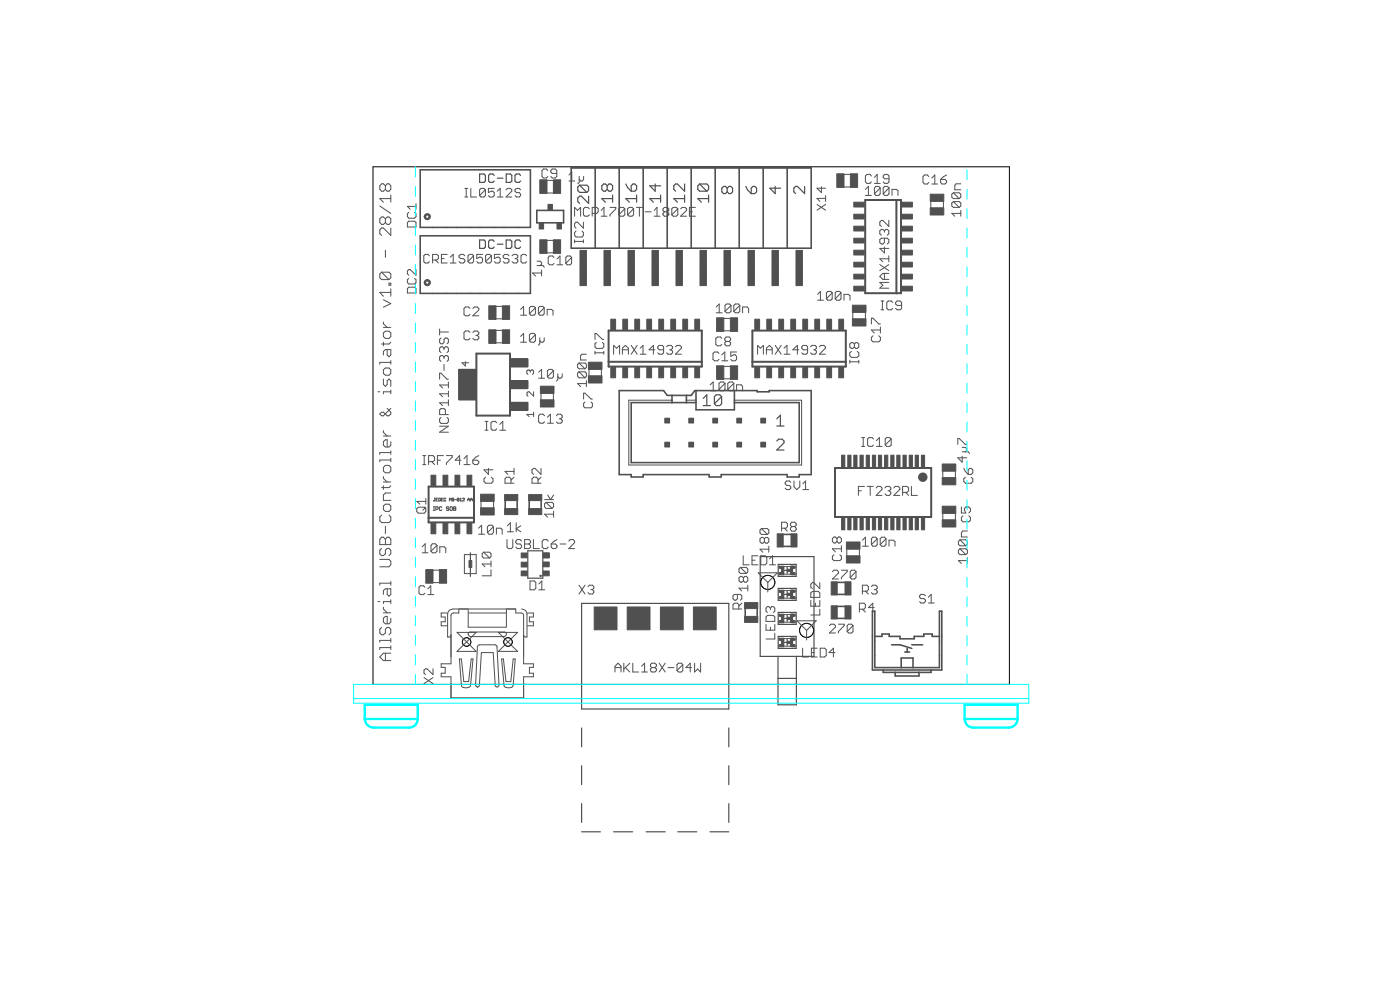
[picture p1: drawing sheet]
<svg xmlns="http://www.w3.org/2000/svg" width="148mm" height="105mm" viewBox="0 0 148 105" stroke-linecap="round" stroke-linejoin="round" font-family="sans-serif">
<g fill="none" stroke="#505050" stroke-width=".11">
<path d="M40.8 19.7v.3M40.8 19.7l-.2-.2h-.2l-.2 .2v.3l.2 .2h.2l.2-.2M40.8 19.7l.2-.2h.2l.2 .2v.3l-.2 .2h-.2l-.2-.2M49.2 19.9h.3M49.3 19.9v.9M49.8 19.9v.9h.6M52.3 19.9h-.6v.5l.3-.2h.2l.1 .2v.3l-.1 .1h-.4l-.1-.1M57.8 19.1h.8M58 18.1l-.2-.2h-.3l-.1 .2v.6l.1 .1h.3l.2-.1M58.9 18.4h-.5l-.1-.2v-.1l.1-.2h.4l.1 .2v.6l-.1 .1h-.4l-.1-.1M60.2 18.5l.3-.3v1M60.2 19.2h.6"/>
<path d="M61.3 18.7v.6l-.1 .2M61.8 18.7v.3l-.2 .2h-.1l-.2-.2M86.9 19.8v.6l-.4-.5h.9M89.3 18.5h.7M89.3 19.8h.7M92.2 18.6l-.1-.1h-.3l-.2 .1v.6l.2 .2h.3l.1-.2M92.5 18.8l.3-.3v.9M92.5 19.4h.7M93.2 19.9v.6l-.2 .2h-.3l-.2-.2M93.2 19.9l-.2-.2h-.3l-.2 .2v.6M93.2 19.9l-.7 .6M94.1 18.9h-.5l-.1-.1v-.2l.1-.1h.3l.2 .1v.6l-.2 .2h-.3l-.1-.2"/>
<path d="M94.1 19.9v.6l-.2 .2h-.3l-.1-.2M94.1 19.9l-.2-.2h-.3l-.1 .2v.6M94.1 19.9l-.6 .6M98.3 18.7l-.2-.2h-.3l-.1 .2v.6l.1 .2h.3l.2-.2M98.6 19.5h.6M98.6 18.8l.3-.3v1M99.5 19h.5l.2 .2v.1l-.2 .2h-.3l-.2-.2zM100.2 18.5l-.7 .5M101.7 19.5h-.5l-.2 .1v.5h.7M40.2 21.8l1.2 .8M40.4 28.8l-.2 .2v.4l.2 .2h.8M40.4 28.8h.8l.2 .2v.4l-.2 .2"/>
<path d="M40.4 28.8l.8 .8M40.6 35.2l.2-.1h.4l.2 .1v.4l-.2 .2h-.4l-.2-.2zM40.6 39.1l.2-.2h.4l.2 .2v.4l-.2 .2h-.4l-.2-.2zM40.6 34.1v.2l.4 .3M40.6 36.2v.4M40.6 34.6h.8M40.6 31.7l.8 .4-.8 .4M40.8 23.2v.4M40.8 26.5v.7M40.8 23.2l-.2-.2h-.2l-.2 .2v.4l.2 .1h.2l.2-.1M40.8 23.2l.2-.2h.2l.2 .2v.4l-.2 .1h-.2l-.2-.1M41 37v.6l.2 .2 .2-.2v-.6h-.6l-.2 .2v.4"/>
<path d="M41.2 30h.2v.2h-.2zM41.4 24.1v.8l-.8-.8h-.2l-.2 .2v.4l.2 .2M41.4 38.4h-1.2v.1M41.4 20.6v.8M41.4 30.6v.7M41.4 38.2v.3M41.4 36.2l-.2 .2h-.8M41.4 30.9h-1.2l.4 .4M41.4 21h-1.2l.4 .4M43.1 23.6l.2-.2h.6l.1 .2v.4h-.9zM43.1 30.5l.2-.1h.6l.1 .1v.5h-.9zM43.3 22.5l-.2 .1v.3l.2 .2h.6l.1-.2v-.3l-.1-.1"/>
<path d="M43.3 29.5l-.2 .1v.3l.2 .2h.6l.1-.2v-.3l-.1-.1M44 21.5v.6M44 28.5v.6l-.6-.6h-.1l-.2 .2v.3l.2 .1M44 21.8h-.9l.3 .3M45.4 27.1l-.1-.2h-.3l-.1 .2v.6l.1 .1h.3l.1-.1M45.8 27.5h.4l.2-.1v-.3l-.2-.2h-.4v.9M46.1 27.5l.3 .3M46.5 34.8v.7M46.5 35.1h1M46.7 35.8l-.2 .1v.3l.2 .2h.1l.2-.2v-.3l.1-.1h.2l.2 .1v.3l-.2 .2M46.7 27.4h.3M47 37.8l-.2-.2h-.1l-.2 .2v.3l.2 .1"/>
<path d="M47 36.9l-.2-.2h-.1l-.2 .2v.3l.2 .1M47 36.9l.1-.2h.2l.2 .2v.3l-.2 .1M47 37.8l.1-.2h.2l.2 .2v.3l-.2 .1M47 36.9v.1M47 37.8v.2M47 38.6v.6M47.3 26.9h-.6v.9h.6M47.6 27.8h.7M47.6 27.2l.4-.3v.9M49.2 27.1l-.2-.2h-.3l-.1 .2v.1l.1 .2h.3l.2 .1v.2l-.2 .1h-.3l-.1-.1M49.2 20.8h.3M49.3 38.3v.4l-.4-.3h.7"/>
<path d="M49.7 35.2l-.1-.2h-.3l-.2 .2v.6l.2 .2h.3l.1-.2M49.7 32.6l-.1-.1h-.3l-.2 .1v.7l.2 .1h.3l.1-.1M50 35.2l.2-.2h.3l.2 .2v.1l-.2 .2M50 32.6l.2-.1h.3l.2 .1v.2l-.7 .6h.7M50.1 27.1l-.1-.2h-.3l-.2 .2v.6M50.1 27.1v.6l-.1 .1h-.3l-.2-.1M50.1 27.1l-.6 .6M50.4 35.5h.1M50.5 35.5l.2 .1v.2l-.2 .2h-.3l-.2-.2M51.1 26.9h-.6v.5l.3-.2h.1l.2 .2v.3l-.2 .1h-.3l-.1-.1M51.4 20.1v.6l-.2 .1h-.3l-.1-.1M51.4 20.1l-.2-.2h-.3l-.1 .2v.6"/>
<path d="M51.4 20.1l-.6 .6M52 27.1l-.2-.2h-.3l-.1 .2v.6M52 27.1v.6l-.2 .1h-.3l-.1-.1M52 27.1l-.6 .6M52.5 33.7h.7M52.5 32.4h.7M52.5 36.3h.7M52.5 35h.7M52.6 20.8h.6M52.6 20.2l.3-.3v.9M52.9 26.9h-.6v.5l.3-.2h.2l.1 .2v.3l-.1 .1h-.3l-.2-.1M53.6 20.1l.1-.2h.3l.2 .2v.1l-.6 .6h.6"/>
<path d="M53.9 27.1l-.2-.2h-.3l-.1 .2v.1l.1 .2h.3l.2 .1v.2l-.2 .1h-.3l-.1-.1M54.2 27.1l.2-.2h.3l.1 .2v.1l-.1 .2M54.5 27.4h.2M54.7 27.4l.1 .1v.2l-.1 .1h-.3l-.2-.1M55.1 32.7l.3-.3v1M55.1 35.6l.3-.3v.9M55.1 33.4h.6M55.1 36.2h.6M55.1 20.1l-.2-.2h-.2l-.2 .2v.1l.2 .2h.2l.2 .2v.1l-.2 .1h-.2l-.2-.1M55.7 27.1l-.1-.2h-.3l-.2 .2v.6l.2 .1h.3l.1-.1M56.1 39.3l-.1-.1-.2 .1v.2l.1 .1M56.1 39.3l.1-.1 .3 .1v.2l-.2 .1"/>
<path d="M56.1 39.3v.1M56.7 32.6l-.2-.2h-.3l-.2 .2v.6M56.7 35.4l-.2-.1h-.3l-.2 .1v.7M56.7 32.6v.6l-.2 .2h-.3l-.2-.2M56.7 35.4v.7l-.2 .1h-.3l-.2-.1M56.7 32.6l-.7 .6M56.7 35.4l-.7 .7M56.8 27.6h.3l.2 .2v.2l-.2 .1M56.8 28.1h.7l.1 .2M57 39.4l.3-.3v.9M57.1 35.8v.6l-.1 .1M57.3 28.9h-.9l.3 .3"/>
<path d="M57.3 28.6v.6M57.6 32.6l-.2-.2h-.3l-.1 .2v.6M57.6 32.6v.6l-.2 .2h-.3l-.1-.2M57.6 35.8v.3l-.2 .1h-.1l-.2-.1M57.6 32.6l-.6 .6M57.8 20.4h.8M57.8 26.8h.8M57.8 25.4h.8M57.9 33.4v-.7h.5l.1 .2v.5M58.6 39.2v.7l-.2 .1h-.3l-.2-.1M58.6 39.2l-.2-.1h-.3l-.2 .1v.7M58.6 39.2l-.7 .7"/>
<path d="M58.6 27.2l-.1-.1h-.3l-.2 .1v.7l.2 .1h.3l.1-.1M58.9 28h.7M58.9 27.4l.4-.3v.9M59 39.6v.6l-.1 .1M59.5 39.6v.3l-.1 .1h-.2l-.2-.1M60.5 27.2v.7l-.2 .1h-.3l-.1-.1M60.5 27.2l-.2-.1h-.3l-.1 .1v.7M60.5 27.2l-.6 .7M60.8 25.5h.9M60.8 22.9v-1l.3 .4 .3-.4v1M60.8 25.4v.3M61 24.4l-.2 .2v.3l.2 .2h.6l.1-.2v-.3l-.1-.2"/>
<path d="M61.3 38.4h.6l.2 .2v.3l-.2 .1M61.3 39.3h.6l.2 .2v.3l-.2 .2M61.3 39.3l-.2 .2v.3l.2 .2h.6M61.3 38.4l-.2 .2v.3l.2 .1h.6M61.3 39.3l.6 .7M61.3 38.4l.6 .6M61.7 23.5v.7l-.6-.7h-.1l-.2 .2v.3l.2 .2M61.7 25.4v.3M62.1 37.5h-.5l-.2 .1v.5h.7M62.3 39.1v.7M62.4 22.1l-.2-.2h-.3l-.2 .2v.6l.2 .2h.3l.2-.2M62.7 22.6h.5l.1-.2v-.3l-.1-.2h-.5v1"/>
<path d="M63 37.3h.9M63 35.9v-.6h.1l.7 .6h.1M63 37.2v.3M63.1 36.2l-.1 .2v.3l.1 .2h.7l.1-.2v-.3l-.1-.2M63.6 22.9h.6M63.6 22.3l.3-.4v1M63.6 39.1v.7M63.9 37.2v.3M64.6 21.9h.6v.2l-.6 .6v.2M64.9 37.5v-.9l.4 .3 .3-.3v.9M65.9 37.5v-.6l.3-.3 .3 .3v.6M65.9 37h.6"/>
<path d="M66.1 22.1l-.1-.2h-.4l-.1 .2v.6M66.1 22.1v.6l-.1 .2h-.4l-.1-.2M66.1 22.1l-.6 .6M66.8 36.6l.6 .9M67.1 22.1v.6l-.2 .2h-.3l-.2-.2M67.1 22.1l-.2-.2h-.3l-.2 .2v.6M67.1 22.1l-.7 .6M67.4 21.9h.6M67.4 36.6l-.6 .9M67.7 21.9v1M67.8 37.5h.6M67.8 36.9l.3-.3v.9"/>
<path d="M68.3 22.4h.6M69.2 22.9h.6M69.2 22.3l.3-.4v1M69.3 37h-.6l.5-.4v.9M70.2 37h-.4l-.2-.1v-.2l.2-.1h.3l.1 .1v.6l-.1 .2h-.3l-.2-.2M70.3 22.4l-.1 .2v.1l.1 .2h.3l.2-.2v-.1l-.2-.2M70.3 22.4l-.1-.1v-.2l.1-.2h.3l.2 .2v.2l-.2 .1M70.3 22.4h.3M70.5 36.7l.2-.1h.3l.2 .1v.2l-.2 .1M70.9 37h.1M71 37l.2 .2v.1l-.2 .2h-.3l-.2-.2M71.5 36.7l.1-.1h.3l.2 .1v.2l-.6 .6h.6"/>
<path d="M71.7 22.1l-.1-.2h-.4l-.1 .2v.6M71.7 22.1v.6l-.1 .2h-.4l-.1-.2M71.7 22.1l-.6 .6M72 22.1l.2-.2h.3l.2 .2v.2l-.7 .6h.7M73 22.4h.3M73.6 21.9h-.6v1h.6M75.8 32.5l.3-.3v.9M75.8 33.1h.6M76.1 37.4l-.2-.1h-.3l-.1 .1v.6l.1 .2h.3l.2-.2M76.4 35.8l-.2-.1h-.3l-.1 .1v.6l.1 .2h.3l.2-.2M76.4 37.5l.3-.2v.9M76.4 38.2h.6"/>
<path d="M76.6 35h.7M76.6 33.7h.7M76.6 38.8h.7M76.9 36.1l-.2-.1v-.2l.2-.1h.3l.1 .1v.2l-.1 .1M76.9 36.1l-.2 .2v.1l.2 .2h.3l.1-.2v-.1l-.1-.2M76.9 36.1h.3M77.4 32.3v.7l-.2 .1h-.3l-.2-.1M77.4 32.3l-.2-.1h-.3l-.2 .1v.7M77.4 32.3l-.7 .7M78 37.3h-.7v.4l.5-.2 .2 .2v.3l-.2 .2h-.3l-.2-.2M78.3 32.3v.7l-.2 .1h-.3l-.1-.1M78.3 32.3l-.2-.1h-.3l-.1 .1v.7"/>
<path d="M78.3 32.3l-.6 .7M78.6 33.1v-.6h.5l.1 .1v.5M80.2 37.5v-.9l.3 .3 .3-.3v.9M81.1 37h.6M81.1 37.5v-.6l.3-.3 .3 .3v.6M82 36.6l.7 .9M82.7 36.6l-.7 .9M83 37.5h.6M83 36.9l.3-.3v.9M84.5 37h-.6l.5-.4v.9M85.5 37h-.5l-.1-.1v-.2l.1-.1h.3l.2 .1v.6l-.2 .2h-.3l-.1-.2M85.8 36.7l.1-.1h.4l.1 .1v.2l-.1 .1"/>
<path d="M86.1 37h.2M86.3 37l.1 .2v.1l-.1 .2h-.4l-.1-.2M86.5 21.6l.9 .6M86.5 31.2l.3-.4v1M86.5 31.8h.6M86.7 36.7l.2-.1h.3l.2 .1v.2l-.7 .6h.7M87.4 21.6l-.9 .6M87.4 21h-.9l.3 .3M87.4 20.7v.6M88.1 31l-.2-.2h-.3l-.1 .2v.6M88.1 31v.6l-.2 .2h-.3l-.1-.2M88.1 31l-.6 .6"/>
<path d="M89 31v.6l-.1 .2h-.4l-.1-.2M89 31l-.1-.2h-.4l-.1 .2v.6M89 31l-.6 .6M89.3 31.8v-.6h.5l.2 .1v.5M89.9 38.3h1M89.9 38.1v.3M90.1 37.2l-.2 .1v.4l.2 .1h.6l.2-.1v-.4l-.2-.1M90.3 33v.8M90.4 36.4l-.1-.1h-.2l-.2 .1v.3l.2 .2h.2l.1-.2M90.4 36.4l.2-.1h.1l.2 .1v.3l-.2 .2h-.1l-.2-.2M90.4 36.4v.3M90.9 38.1v.3"/>
<path d="M91.6 33v.8M91.6 20l.3-.3v1M91.6 20.7h.6M92.2 34.3v-.6h.2l.6 .6h.2M92.4 35.5l-.2 .2v.3l.2 .2h.6l.2-.2v-.3l-.2-.2M93.1 28l1 .6M93.2 34.6v.6M93.2 34.9h-1l.3 .3M93.2 32.8h.3M93.2 31.9h.3M93.4 31.9v.9M93.6 24.4v.2"/>
<path d="M93.6 25.2v.5l-.2 .1h-.1l-.2-.1v-.3l.2-.2h.6l.2 .2v.3l-.2 .1M93.6 26.1v.7l-.5-.5h1M93.6 28.9v.7M93.6 24.4l.1-.1h.2l.2 .1v.3l-.2 .2M93.6 24.4l-.2-.1h-.1l-.2 .1v.3l.2 .2M94.1 28.9h-.7l-.3 .4 .3 .3h.7M94.1 29.9h-1l.3 .3-.3 .3h1M94.1 28l-1 .6M94.1 27.4h-1l.3 .3M94.1 23.3v.7l-.7-.7h-.1l-.2 .2v.3l.2 .2M94.1 27.1v.6M94.4 20.7v-.7h.5l.1 .2v.5"/>
<path d="M94.5 32l-.2-.1h-.3l-.1 .1v.6l.1 .2h.3l.2-.2M95.4 32.3h-.4l-.2-.1v-.2l.2-.1h.2l.2 .1v.6l-.2 .2h-.2l-.2-.2M98.5 21.3v.7M99.8 21.3v.7M100.9 20.4l-.2 .2v.3l.2 .1h.6M100.9 20.4h.6l.2 .2v.3l-.2 .1M100.9 21.3h.6l.2 .2v.3l-.2 .1M100.9 21.3l-.2 .2v.3l.2 .1h.6M100.9 21.3l.6 .6M100.9 20.4l.6 .6M101.7 22.6h-1l.3 .3M101.7 22.3v.6"/>
<path d="M40 41.5h.2M40.2 59.2h1l.2 .2v.4l-.2 .2h-1M40.4 58l-.2 .2v.4l.2 .2h.2l.2-.2v-.4l.2-.2h.2l.2 .2v.4l-.2 .2M40.4 54.5l-.2 .2v.4l.2 .2h.8l.2-.2v-.4l-.2-.2M40.4 56.9h.2l.2 .2 .2-.2h.2l.2 .2v.5h-1.2v-.5zM40.6 40.1v.6l.2 .2 .2-.2v-.4l.2-.2 .2 .2v.6M40.6 49.5l.2-.2h.4l.2 .2v.3l-.2 .2h-.4l-.2-.2zM40.6 53.6l.2-.2h.4l.2 .2v.3l-.2 .2h-.4l-.2-.2zM40.6 45.6v.2l.4 .3M40.6 50.4v.2l.4 .4M40.6 51.4v.4M40.6 51h.8"/>
<path d="M40.6 46.1h.8M40.8 55.7v.8M40.8 57.1v.5M41 43.2l.4 .4v.2l-.2 .2h-.2l-.4-.4h-.2l-.2 .2 .2 .2h.2l.8-.8M41.4 47.9h-1.2v.2M41.4 48.7h-1.2v.2M41.4 41.3v.4M41.4 46.7v.4l-.2 .2h-.4l-.2-.2v-.4l.2-.2h.2v.8M41.4 47.7v.4M41.4 48.5v.4M41.4 41.5h-.8v.2M41.4 52.2h-.6l-.2 .2v.6h.8"/>
<path d="M41.4 51.4l-.2 .2h-.8M44.1 53.8l.2-.1h.6l.2 .1v.3l-.2 .2h-.6l-.2-.2zM44.7 57.9l.3-.3v.9M44.7 58.5h.6M44.7 49.2h.4M44.7 48.2h.4M44.9 48.2v1M45.1 52.7v.7M45.1 53.7l-.4 .3M45.1 53.1h-1l.3 .3M45.4 48.9h.4l.2-.2v-.3l-.2-.2h-.4v1M45.7 48.9l.3 .3"/>
<path d="M46.2 57.7l-.1-.1h-.3l-.2 .1v.6M46.2 57.7v.6l-.1 .2h-.3l-.2-.2M46.2 57.7l-.6 .6M46.3 48.7h.3M46.5 45.1h1l-1 .6h1M46.5 40.1v-.6h.2l.6 .6h.2M46.5 58.5v-.6h.5l.2 .1v.5M46.7 44.2l-.2 .1v.3l.2 .2h.6l.2-.2v-.3l-.2-.1M46.9 48.2h-.6v1M47.1 43.9v-.5l-.1-.2h-.3l-.2 .2v.5h1M47.2 48.2h.7v.2l-.7 .6v.2M47.5 40.4v.7"/>
<path d="M47.5 41.4v.6M47.5 42.3v.6M47.5 42.6h-1l.3 .3M47.5 41.7h-1l.3 .3M47.5 40.7h-1l.3 .4M48.8 48.7h-.6l.4-.5v1M49.1 49.2h.6M49.1 48.5l.3-.3v1M49.1 58.7h1.3v2h-1.3zM50 48.7h.5l.2 .2v.1l-.2 .2h-.3l-.2-.2zM50.7 56.5h.6M50.7 55.9l.3-.3v.9"/>
<path d="M50.7 48.2l-.7 .5M50.9 53v.8M51.2 58.4h.6l.2 .2v.3l-.2 .2M51.2 58.4l-.2 .2v.3l.2 .2h.6M51.2 58.4l.6 .7M51.3 45.5h.3M51.3 44.6h.3M51.4 50.5l-.2 .2v.3l.2 .1h.6l.2-.1v-.3l-.2-.2M51.5 44.6v.9M51.7 49.6v.6l-.5-.5h1M52 59.4v.6M52 59.7h-1l.3 .3"/>
<path d="M52.2 55.8v.6l-.1 .1h-.3l-.2-.1M52.2 55.8l-.1-.2h-.3l-.2 .2v.6M52.2 55.8l-.6 .6M52.2 53v.8M52.5 56.5v-.6h.5l.1 .1v.5M52.6 44.7l-.2-.1h-.3l-.1 .1v.7l.1 .1h.3l.2-.1M52.9 45.5h.6M52.9 44.9l.3-.3v.9M53.7 57.1v.8l.1 .2h.3l.2-.2v-.8M53.7 55.6l.3-.3v1M53.7 56.3h.6M54.1 51.1v-.4l-.2-.2h-.3l-.2 .2v.4h1"/>
<path d="M54.4 50.5l-.3 .3M54.4 49.9h-1l.4 .3M54.4 49.6v.6M54.6 55.3v1M55.1 55.6l-.5 .4 .5 .3M55.2 57.3l-.1-.2h-.4l-.1 .2v.1l.1 .2h.4l.1 .1v.2l-.1 .2h-.4l-.1-.2M55.5 57.1h.5l.2 .2v.1l-.2 .2 .2 .1v.2l-.2 .2h-.5zM55.5 57.6h.5M56.5 57.1v1h.6M56.5 41.5v.4l-.5-.4h-.1l-.1 .1v.2l.1 .1M56.5 43.6v.5M56.5 43.9h-.7l.2 .2"/>
<path d="M56.9 51.1v-.4l-.1-.2h-.3l-.2 .2v.4h1M57 40h.6M57.3 41.6v.8M57.3 49.6v.6l-.7-.6h-.1l-.2 .1v.3l.2 .2M57.3 50.5l-.4 .3M57.6 44l-.1-.2h-.3l-.2 .2v.6l.2 .2h.3l.1-.2M57.6 52.9h1M57.8 53.2h.6l.2 .1v.3l-.2 .2M57.8 53.2l-.2 .1v.3l.2 .2h.6M57.8 53.2l.6 .6M57.9 44.8h.7M57.9 44.2l.4-.4v1"/>
<path d="M58 52.4l.3 .5 .3-.5M58 57.3l-.1-.2h-.3l-.2 .2v.6l.2 .2h.3l.1-.2M58.3 57.6h.5l.1 .1v.2l-.1 .2h-.3l-.2-.2zM58.6 41.6v.8M58.6 54.4h-1l.4 .3M58.6 54.1v.6M58.9 44l.1-.2h.4l.1 .2v.2l-.1 .1M58.9 57.1l-.6 .5M59.2 44.3h.2M59.3 57.6h.6M59.4 44.3l.1 .2v.1l-.1 .2h-.4l-.1-.2M60.2 57.3l.1-.2h.4l.1 .2v.1l-.6 .7h.6"/>
<path d="M61.8 42.2v-.6h.1l.6 .6h.2M61.9 42.5l-.1 .2v.3l.1 .2h.6l.2-.2v-.3l-.2-.2M62.1 40.6h-1l.3 .3M62.1 40.3v.6M71.1 42.4h-4.6v6.8h18.3v-6.8h-7.1M72.6 42.4h1.1M75.2 40.7l.3-.3v1M75.2 41.4h.6M76.6 40.1h.7M76.7 40.6v.6l-.1 .2h-.3l-.2-.2M76.7 40.6l-.1-.2h-.3l-.2 .2v.6M76.7 40.6l-.6 .6"/>
<path d="M77.7 40.6v.6l-.2 .2h-.3l-.2-.2M77.7 40.6l-.2-.2h-.3l-.2 .2v.6M77.7 40.6l-.7 .6M78 41.4v-.7h.4l.2 .2v.5M78.7 58.8v1h.6M79.6 59.3h.3M80.2 58.8h-.6v1h.6M80.5 58.8h.5l.2 .2v.6l-.2 .2h-.5zM80.6 55.9l-.2 .2v.3l.2 .2h.6M80.6 55.9h.6l.2 .2v.3l-.2 .2M80.6 55.9l.6 .7M80.9 57l-.2-.1h-.1l-.2 .1v.3l.2 .2h.1l.2-.2"/>
<path d="M80.9 57l.1-.1h.2l.2 .1v.3l-.2 .2h-.2l-.1-.2M80.9 57v.3M81.4 58.1h-1l.3 .3M81.4 57.8v.6M81.4 59.8h.7M81.4 59.1l.4-.3v1M82.7 55.9h.5l.1-.2v-.3l-.1-.1h-.5v.9M83 60h.7M83 55.9l.3 .3M83.7 51.1l-.2-.2h-.3l-.1 .2v.1l.1 .2h.3l.2 .1v.2l-.2 .1h-.3l-.1-.1M83.8 55.7l-.1-.1v-.2l.1-.1h.3l.2 .1v.2l-.2 .1M83.8 55.7l-.1 .2v.1l.1 .2h.3l.2-.2v-.1l-.2-.2"/>
<path d="M83.8 55.7h.3M84 50.9v.6l.3 .3 .3-.3v-.6M85 51.8h.6M85 51.2l.3-.3v.9M88.3 58.7l-.2 .2v.3l.2 .1h.6l.1-.1v-.3l-.1-.2M88.6 57l-.2-.2h-.1l-.2 .2v.3l.2 .2h.1l.2-.2M88.6 57l.1-.2h.2l.1 .2v.3l-.1 .2h-.2l-.1-.2M88.6 57v.3M89 57.8v.6M89 58.1h-.9l.3 .3M89.6 58.1v.7M90.8 51.9h.4"/>
<path d="M91 58.1v.7M91.2 47.2h.3M91.2 46.3h.3M91.3 57.2l.3-.3v.9M91.3 57.8h.6M91.4 46.3v.9M91.5 51.5h-.7v.9M91.8 51.5h.6M92.1 51.5v.9M92.4 46.5l-.1-.2h-.3l-.2 .2v.6l.2 .1h.3l.1-.1M92.7 51.6l.2-.1h.3l.1 .1v.2l-.6 .6h.6M92.8 47.2h.6"/>
<path d="M92.8 46.6l.3-.3v.9M92.8 57l-.1-.1h-.3l-.2 .1v.6M92.8 57v.6l-.1 .2h-.3l-.2-.2M92.8 57l-.6 .6M93.7 51.6l.1-.1h.3l.2 .1v.2l-.2 .1M93.8 57l-.2-.1h-.3l-.1 .1v.6M93.8 57v.6l-.2 .2h-.3l-.1-.2M93.8 57l-.6 .6M94 51.9h.1M94.1 57.8v-.6h.5l.1 .1v.5M94.1 51.9l.2 .2v.2l-.2 .1h-.3l-.1-.1M94.3 46.5l-.6 .6"/>
<path d="M94.3 46.5v.6l-.2 .1h-.3l-.1-.1M94.3 46.5l-.2-.2h-.3l-.1 .2v.6M94.6 51.6l.1-.1h.4l.1 .1v.2l-.6 .6h.6M95.5 52.1h.5l.2-.2v-.3l-.2-.1h-.5v.9M95.8 52.1l.4 .3M96.5 51.5v.9h.6M99.8 49.8v.8M99.8 54.3v.7M101.1 49.8v.8M101.1 54.3v.7M101.4 47v-.6h.1l.7 .6h.1M101.6 58.1l-.2 .1v.3l.2 .2h.6"/>
<path d="M101.6 58.1h.6l.2 .1v.3l-.2 .2M101.6 57.1h.6l.2 .2v.3l-.2 .2M101.6 57.1l-.2 .2v.3l.2 .2h.6M101.6 58.1l.6 .6M101.6 57.1l.6 .7M101.7 53.7v.6h.5l-.1-.3v-.2l.1-.1h.3l.2 .1v.3l-.2 .2M101.8 48.3v.6l-.4-.4h.9M101.8 47.8h.7l.1 .2M101.8 47.3h.4l.1 .2v.2l-.1 .1M101.9 54.6l-.2 .2v.3l.2 .1h.6l.2-.1v-.3l-.2-.2M102 49.6l.5 .6M102.2 50.5l-.2 .2v.3l.2 .1h.6l.2-.1v-.3l-.2-.2"/>
<path d="M102.4 59.3h-1l.3 .3M102.4 56.2h-.5l-.2 .2v.4h.7M102.4 59v.6M102.5 49.7l.1-.1h.2l.2 .1v.3l-.2 .2h-.3zM40 63.7h.2M40.4 66.4l-.2 .2v.4l.2 .2h.2l.2-.2v-.4l.2-.2h.2l.2 .2v.4l-.2 .2M40.6 64.3v.2l.4 .4M40.6 64.9h.8M40.8 69.1v.8M41 62.3v.6l.2 .2 .2-.2v-.6h-.6l-.2 .2v.4M41.4 69.1h-.8l-.4 .4 .4 .4h.8M41.4 61.7h-1.2v.2"/>
<path d="M41.4 67.8h-1.2v.2M41.4 68.5h-1.2v.2M41.4 61.5v.4M41.4 63.5v.4M41.4 65.4v.4l-.2 .2h-.4l-.2-.2v-.4l.2-.2h.2v.8M41.4 67.6v.4M41.4 68.3v.4M41.4 63.7h-.8v.2M44.9 71.7l.9 .6M45 62.1l-.2-.1h-.3l-.2 .1v.7l.2 .1h.3l.2-.1M45.3 62.9h.6M45.3 62.3l.3-.3v.9"/>
<path d="M45.8 61.7h.8M45.8 60.3h.7M45.8 71.7l-.9 .6M45.8 70.8v.6l-.6-.6h-.2l-.1 .1v.3l.1 .2M47.3 64.9h-.6v.4h.4v.5h-.4v.4h.6M48.6 64.5v.4h-.7l-.2 .2v5.2h-1v.3h.4v.6h-.4v.4h1v2.3h7.7M48.6 69.7h.2l.3 2.4h.5l.3-2.4h.2l-.3 2.8a.6 .6 0 0 1-.9 .1zM49.6 64.5v1.9h4M49.6 67.1h.1M49.6 67l.2-.1h3.6l.2 .1a.29 .29 0 0 1-.3 .4h-3.5a.29 .29 0 0 1-.2-.4zM49.6 64.9h4M50.5 72.7h.1"/>
<path d="M50.6 68.3l.1-.1h1.7l.2 .1 .2 4.3a.2 .2 0 0 1-.2 .1 .2 .2 0 0 1-.2-.2l-.2-3.4h-1.3l-.2 3.5a.2 .2 0 0 1-.2 .1 .2 .2 0 0 1-.2-.2zM52 60.3v.6h-1M53.1 69.7h.2l.3 2.4h.5l.2-2.4h.2l-.2 2.8a.54 .54 0 0 1-.5 .3 .54 .54 0 0 1-.5-.3zM53.6 64.5v1.9M54.6 64.5h-6.7a.56 .56 0 0 0-.5 .5v2.4h.2l.1-.2M54.6 64.5v.4h.6l.2 .2v5.2h1.1v.3h-.5v.6h.5v.4h-1.1v2.3M55.2 64.5a.56 .56 0 0 1 .6 .5v2.4h-.3l-.1-.2M55.8 64.9h.7v.4h-.5v.5h.5v.4h-.7M56.1 61.5h.5l.1 .1v.7l-.1 .1h-.5zM57 62.4h.7M57 61.8l.3-.3v.9M61.3 61.9l.6 1"/>
<path d="M61.9 61.9l-.6 1M62.2 62.1l.2-.2h.3l.1 .2v.2l-.1 .1M62.5 62.4h.2M62.7 62.4l.1 .2v.1l-.1 .2h-.3l-.2-.2M65.1 71.1v-.6l.3-.3 .3 .3v.6M65.1 70.7h.6M66 70.2v.9M66.2 70.7l.5 .4M66.7 70.2l-.7 .6M67 70.2v.9h.6M67.9 71.1h.6M67.9 70.5l.3-.3v.9"/>
<path d="M69 70.7h.3M69 70.7l-.2 .1v.2l.2 .1h.3l.2-.1v-.2l-.2-.1M69 70.7l-.2-.2v-.2l.2-.1h.3l.2 .1v.2l-.2 .2M69.8 70.2l.6 .9M70.4 70.2l-.6 .9M70.7 70.7h.6M72.3 70.3v.7l-.2 .1h-.3l-.2-.1M72.3 70.3l-.2-.1h-.3l-.2 .1v.7M72.3 70.3l-.7 .7M73.2 70.7h-.6l.4-.5v.9M73.5 70.2v.9l.3-.3 .3 .3v-.9M78 62.9v.5l-.1 .1h-.2l-.1-.1v-.3l.1-.2h.7l.1 .2v.3l-.1 .1"/>
<path d="M78.2 64.5v-.5l-.2-.2h-.3l-.1 .2v.5h.9M78.4 60l.6 .7M78.4 60h.6l.1 .2v.3l-.1 .2M78.4 60l-.2 .2v.3l.2 .2h.6M78.5 63.8l-.3 .4M78.7 61.2l-.2-.2h-.1l-.2 .2v.3l.2 .1h.1l.2-.1M78.7 61.2l.1-.2h.2l.1 .2v.3l-.1 .1h-.2l-.1-.1M78.7 61.2v.3M79.1 62.3h-.9l.3 .2M79.1 61.9v.6M81.1 66.1v.6h.9v-.6M81.2 65.1h.7l.1 .2v.5h-.9v-.5z"/>
<path d="M81.5 64.4l.2-.2h.2l.1 .2v.3l-.1 .1M81.5 64.4l-.1-.2h-.2l-.1 .2v.3l.1 .1M81.5 64.4v.1M81.5 66.4v.3M82 67v.6h-.9M82.5 62.6a.28 .28 0 0 1 .2 .3 .28 .28 0 0 1-.2 .3M82.5 65.2a.28 .28 0 0 1 .2 .2 .28 .28 0 0 1-.2 .3M82.5 60.1a.28 .28 0 0 1 .2 .3 .28 .28 0 0 1-.2 .2M82.5 67.7a.28 .28 0 0 1 .2 .3 .28 .28 0 0 1-.2 .3M83 62.5h.7M83 63.3h.7M83 65h.7"/>
<path d="M83 65.8h.7M83 60.8h.7M83 67.6h.7M83 68.4h.7M84.1 62.6a.3 .3 0 0 0-.3 .3 .3 .3 0 0 0 .3 .3M84.1 65.2a.3 .3 0 0 0-.3 .2 .3 .3 0 0 0 .3 .3M84.1 60.1a.3 .3 0 0 0-.3 .3 .3 .3 0 0 0 .3 .3M84.1 67.7a.3 .3 0 0 0-.3 .3 .3 .3 0 0 0 .3 .3M84.9 68.6v.9h.7M85.8 63.5v.7h1v-.7M85.9 69.1h.3M86 62.6h.6l.2 .2v.4h-1v-.4z"/>
<path d="M86.3 63.8v.4M86.5 68.6h-.6v.9h.6M86.8 61.7v.6l-.7-.6h-.1l-.2 .1v.3l.2 .2M86.8 64.5v.6h-1M86.8 68.6h.5l.1 .1v.7l-.1 .1h-.5zM87.8 66.2l.1-.1h.4l.1 .1v.2l-.6 .6h.6M88.1 60.5l.2-.2h.3l.1 .2v.2l-.6 .6h.6M88.4 69.1h-.7l.5-.5v.9M88.7 66.1h.6v.1l-.6 .6v.2M89 60.3h.7v.2l-.7 .6v.2M90.3 66.2l-.2-.1h-.3l-.1 .1v.6M90.3 66.2v.6l-.2 .2h-.3l-.1-.2"/>
<path d="M90.3 66.2l-.6 .6M90.6 60.5l-.2-.2h-.3l-.1 .2v.6M90.6 60.5v.6l-.2 .2h-.3l-.1-.2M90.6 60.5l-.6 .6M91 64.5h.4l.2-.2v-.3l-.2-.2h-.4v1M91.3 62.6h.5l.1-.2v-.3l-.1-.2h-.5v1M91.3 64.5l.3 .3M91.6 62.6l.3 .3M92.2 62.1l.2-.2h.3l.1 .2v.2l-.1 .1M92.5 62.4h.2M92.5 64.3h-.6l.5-.5v1M92.7 62.4l.1 .2v.1l-.1 .2h-.3l-.2-.2"/>
<path d="M97.9 63.1l-.1-.2h-.3l-.2 .2v.1l.2 .2h.3l.1 .1v.2l-.1 .1h-.3l-.2-.1M98.3 63.8h.6M98.3 63.2l.3-.3v.9"/>
</g>
<g fill="#505050" stroke="#505050" stroke-width=".11">
<path d="M49.6 59.3h.3v.7h-.3z"/>
<path d="M83.3 62.8h.3v.2h-.3z"/>
<path d="M83.3 65.3h.3v.3h-.3z"/>
<path d="M83.3 60.2h.3v.3h-.3z"/>
<path d="M83.3 67.9h.3v.2h-.3z"/>
<path d="M61.4 28.2h.7v.8h-.7z"/>
<path d="M63.9 28.2h.7v.8h-.7z"/>
<path d="M66.5 28.2h.6v.8h-.6z"/>
<path d="M69 28.2h.7v.8h-.7z"/>
<path d="M71.5 28.2h.7v.8h-.7z"/>
<path d="M74.1 28.2h.7v.8h-.7z"/>
<path d="M76.6 28.2h.7v.8h-.7z"/>
<path d="M79.2 28.2h.6v.8h-.6z"/>
<path d="M81.7 28.2h.7v.8h-.7z"/>
<path d="M84.2 28.2h.7v.8h-.7z"/>
<path d="M89.4 61.6h.7v1.4h-.7z"/>
<path d="M88 61.6h.6v1.4h-.6z"/>
<path d="M89.4 64.1h.7v1.4h-.7z"/>
<path d="M88 64.1h.6v1.4h-.6z"/>
<path d="M84 62.5h.2v.2h-.2z"/>
<path d="M83.7 62.5h.3z"/>
<path d="M83.9 63.2h.3v.2h-.3z"/>
<path d="M83.7 62.5h.2v.9h-.2z"/>
<path d="M82.4 62.5h.6v.2h-.6z"/>
<path d="M82.4 63.2h.6v.2h-.6z"/>
<path d="M82.7 62.6h.3v.6h-.3z"/>
<path d="M82.7 63.1v.1z"/>
<path d="M84 65h.2v.2h-.2z"/>
<path d="M83.7 65h.3z"/>
<path d="M83.9 65.7h.3v.2h-.3z"/>
<path d="M83.7 65h.2v.9h-.2z"/>
<path d="M82.4 65h.6v.2h-.6z"/>
<path d="M82.4 65.7h.6v.2h-.6z"/>
<path d="M82.7 65.2h.3v.5h-.3z"/>
<path d="M82.7 65.2v.1z"/>
<path d="M82.7 65.6v.1z"/>
<path d="M46.5 60.3h.8v1.4h-.8z"/>
<path d="M45.1 60.3h.7v1.4h-.7z"/>
<path d="M53.2 32.4h.7v1.4h-.7z"/>
<path d="M51.7 32.4h.8v1.4h-.8z"/>
<path d="M53.2 34.9h.7v1.4h-.7z"/>
<path d="M51.7 34.9h.8v1.4h-.8z"/>
<path d="M83.7 56.5h.6v1.4h-.6z"/>
<path d="M82.3 56.5h.6v1.4h-.6z"/>
<path d="M84 59.9h.2v.2h-.2z"/>
<path d="M83.7 59.9l.3 .1z"/>
<path d="M83.9 60.6h.3v.2h-.3z"/>
<path d="M83.7 59.9h.2v.9h-.2z"/>
<path d="M82.4 59.9h.6v.2h-.6z"/>
<path d="M82.4 60.6h.6v.2h-.6z"/>
<path d="M82.7 60.1h.3v.5h-.3z"/>
<path d="M82.7 60.1v.1z"/>
<path d="M57.2 40.9h1.4v.7h-1.4z"/>
<path d="M57.2 42.3h1.4v.8h-1.4z"/>
<path d="M97.5 48.2h.4v1.3h-.4z"/>
<path d="M96.9 48.2h.3v1.3h-.3z"/>
<path d="M96.2 48.2h.4v1.3h-.4z"/>
<path d="M95.6 48.2h.3v1.3h-.3z"/>
<path d="M94.9 48.2h.3v1.3h-.3z"/>
<path d="M94.3 48.2h.3v1.3h-.3z"/>
<path d="M93.6 48.2h.4v1.3h-.4z"/>
<path d="M93 48.2h.3v1.3h-.3z"/>
<path d="M92.3 48.2h.4v1.3h-.4z"/>
<path d="M91.7 48.2h.3v1.3h-.3z"/>
<path d="M91 48.2h.4v1.3h-.4z"/>
<path d="M90.4 48.2h.3v1.3h-.3z"/>
<path d="M89.7 48.2h.4v1.3h-.4z"/>
<path d="M89.1 48.2h.3v1.3h-.3z"/>
<path d="M89.1 54.8h.3v1.3h-.3z"/>
<path d="M89.7 54.8h.4v1.3h-.4z"/>
<path d="M90.4 54.8h.3v1.3h-.3z"/>
<path d="M91 54.8h.4v1.3h-.4z"/>
<path d="M91.7 54.8h.3v1.3h-.3z"/>
<path d="M92.3 54.8h.4v1.3h-.4z"/>
<path d="M93 54.8h.3v1.3h-.3z"/>
<path d="M93.6 54.8h.4v1.3h-.4z"/>
<path d="M94.3 54.8h.3v1.3h-.3z"/>
<path d="M94.9 54.8h.3v1.3h-.3z"/>
<path d="M95.6 54.8h.3v1.3h-.3z"/>
<path d="M96.2 54.8h.4v1.3h-.4z"/>
<path d="M96.9 54.8h.3v1.3h-.3z"/>
<path d="M97.5 54.8h.4v1.3h-.4z"/>
<path d="M89.6 57.4h1.4v.7h-1.4z"/>
<path d="M89.6 58.8h1.4v.8h-1.4z"/>
<path d="M78.8 63.8h1.4v.6h-1.4z"/>
<path d="M78.8 65.2h1.4v.7h-1.4z"/>
<path d="M84 67.5h.2v.3h-.2z"/>
<path d="M83.7 67.5l.3 .1z"/>
<path d="M83.9 68.2h.3v.3h-.3z"/>
<path d="M83.7 67.5h.2v.9h-.2z"/>
<path d="M82.4 67.5h.6v.3h-.6z"/>
<path d="M82.4 68.2h.6v.3h-.6z"/>
<path d="M82.7 67.7h.3v.6h-.3z"/>
<path d="M82.7 67.7v.1z"/>
<path d="M82.7 68.2v.1z"/>
<path d="M45.6 55.4h.5v1.1h-.5z"/>
<path d="M46.9 55.4h.5v1.1h-.5z"/>
<path d="M48.2 55.4h.5v1.1h-.5z"/>
<path d="M49.4 55.4h.5v1.1h-.5z"/>
<path d="M49.4 50.3h.5v1.1h-.5z"/>
<path d="M48.2 50.3h.5v1.1h-.5z"/>
<path d="M46.9 50.3h.5v1.1h-.5z"/>
<path d="M45.6 50.3h.5v1.1h-.5z"/>
<path d="M50.9 52.3h1.4v.8h-1.4z"/>
<path d="M50.9 53.7h1.4v.8h-1.4z"/>
<path d="M53.4 52.3h1.4v.7h-1.4z"/>
<path d="M53.4 53.8h1.4v.7h-1.4z"/>
<path d="M55.9 52.3h1.4v.7h-1.4z"/>
<path d="M55.9 53.8h1.4v.7h-1.4z"/>
<path d="M62.9 64.2h2.4v2.5h-2.4z"/>
<path d="M66.4 64.2h2.4v2.5h-2.4z"/>
<path d="M69.9 64.2h2.4v2.5h-2.4z"/>
<path d="M73.4 64.2h2.4v2.5h-2.4z"/>
<path d="M99.7 53.6h1.5v.7h-1.5z"/>
<path d="M99.7 55h1.5v.8h-1.5z"/>
<path d="M99.7 50.5h1.5v.8h-1.5z"/>
<path d="M99.7 49.1h1.5v.8h-1.5z"/>
<path d="M62.3 38.3h1.4v.8h-1.4z"/>
<path d="M62.3 39.8h1.4v.7h-1.4z"/>
<path d="M77.3 33.6h.8v1.5h-.8z"/>
<path d="M75.8 33.6h.8v1.5h-.8z"/>
<path d="M64.6 38.9h.6v1.1h-.6z"/>
<path d="M65.9 38.9h.5v1.1h-.5z"/>
<path d="M67.2 38.9h.5v1.1h-.5z"/>
<path d="M68.5 38.9h.5v1.1h-.5z"/>
<path d="M71 33.8h.5v1.1h-.5z"/>
<path d="M69.7 33.8h.5v1.1h-.5z"/>
<path d="M68.5 33.8h.5v1.1h-.5z"/>
<path d="M67.2 33.8h.5v1.1h-.5z"/>
<path d="M69.7 38.9h.5v1.1h-.5z"/>
<path d="M71 38.9h.5v1.1h-.5z"/>
<path d="M72.3 38.9h.5v1.1h-.5z"/>
<path d="M73.5 38.9h.5v1.1h-.5z"/>
<path d="M73.5 33.8h.5v1.1h-.5z"/>
<path d="M72.3 33.8h.5v1.1h-.5z"/>
<path d="M65.9 33.8h.5v1.1h-.5z"/>
<path d="M64.6 33.8h.6v1.1h-.6z"/>
<path d="M79.9 38.9h.5v1.1h-.5z"/>
<path d="M81.2 38.9h.5v1.1h-.5z"/>
<path d="M82.4 38.9h.5v1.1h-.5z"/>
<path d="M83.7 38.9h.5v1.1h-.5z"/>
<path d="M86.2 33.8h.5v1.1h-.5z"/>
<path d="M85 33.8h.5v1.1h-.5z"/>
<path d="M83.7 33.8h.5v1.1h-.5z"/>
<path d="M82.4 33.8h.5v1.1h-.5z"/>
<path d="M85 38.9h.5v1.1h-.5z"/>
<path d="M86.2 38.9h.5v1.1h-.5z"/>
<path d="M87.5 38.9h.5v1.1h-.5z"/>
<path d="M88.8 38.9h.5v1.1h-.5z"/>
<path d="M88.8 33.8h.5v1.1h-.5z"/>
<path d="M87.5 33.8h.5v1.1h-.5z"/>
<path d="M81.2 33.8h.5v1.1h-.5z"/>
<path d="M79.9 33.8h.5v1.1h-.5z"/>
<path d="M95.5 30.3h1.1v.5h-1.1z"/>
<path d="M95.5 29h1.1v.5h-1.1z"/>
<path d="M95.5 27.7h1.1v.6h-1.1z"/>
<path d="M95.5 26.5h1.1v.5h-1.1z"/>
<path d="M90.4 23.9h1.1v.5h-1.1z"/>
<path d="M90.4 25.2h1.1v.5h-1.1z"/>
<path d="M90.4 26.5h1.1v.5h-1.1z"/>
<path d="M90.4 27.7h1.1v.6h-1.1z"/>
<path d="M95.5 25.2h1.1v.5h-1.1z"/>
<path d="M95.5 23.9h1.1v.5h-1.1z"/>
<path d="M95.5 22.7h1.1v.5h-1.1z"/>
<path d="M95.5 21.4h1.1v.5h-1.1z"/>
<path d="M90.4 21.4h1.1v.5h-1.1z"/>
<path d="M90.4 22.7h1.1v.5h-1.1z"/>
<path d="M90.4 29h1.1v.5h-1.1z"/>
<path d="M90.4 30.3h1.1v.5h-1.1z"/>
<path d="M77.3 38.7h.8v1.5h-.8z"/>
<path d="M75.8 38.7h.8v1.5h-.8z"/>
<path d="M98.4 22h1.5v.8h-1.5z"/>
<path d="M98.4 20.6h1.5v.7h-1.5z"/>
<path d="M90.2 32.3h1.5v.8h-1.5z"/>
<path d="M90.2 33.7h1.5v.8h-1.5z"/>
<path d="M88.6 18.4h.7v1.4h-.7z"/>
<path d="M90 18.4h.8v1.4h-.8z"/>
<path d="M61.4 26.5h.7v1.7h-.7z"/>
<path d="M63.9 26.5h.7v1.7h-.7z"/>
<path d="M66.5 26.5h.6v1.7h-.6z"/>
<path d="M61.4 29h.7v1.2h-.7z"/>
<path d="M63.9 29h.7v1.2h-.7z"/>
<path d="M66.5 29h.6v1.2h-.6z"/>
<path d="M69 29h.7v1.2h-.7z"/>
<path d="M71.5 29h.7v1.2h-.7z"/>
<path d="M69 26.5h.7v1.7h-.7z"/>
<path d="M71.5 26.5h.7v1.7h-.7z"/>
<path d="M74.1 26.5h.7v1.7h-.7z"/>
<path d="M76.6 26.5h.7v1.7h-.7z"/>
<path d="M74.1 29h.7v1.2h-.7z"/>
<path d="M76.6 29h.7v1.2h-.7z"/>
<path d="M79.2 26.5h.6v1.7h-.6z"/>
<path d="M81.7 26.5h.7v1.7h-.7z"/>
<path d="M84.2 26.5h.7v1.7h-.7z"/>
<path d="M79.2 29h.6v1.2h-.6z"/>
<path d="M81.7 29h.7v1.2h-.7z"/>
<path d="M84.2 29h.7v1.2h-.7z"/>
<path d="M48.6 39.1h1.8v3.2h-1.8z"/>
<path d="M54 40.3h1.9v.8h-1.9z"/>
<path d="M54 42.6h1.9v.8h-1.9z"/>
<path d="M54 38h1.9v.8h-1.9z"/>
<path d="M78 46.8h.5v.5h-.5z"/>
<path d="M80.5 46.8h.5v.5h-.5z"/>
<path d="M75.4 46.8h.5v.5h-.5z"/>
<path d="M70.4 46.8h.5v.5h-.5z"/>
<path d="M72.9 46.8h.5v.5h-.5z"/>
<path d="M78 44.3h.5v.5h-.5z"/>
<path d="M80.5 44.3h.5v.5h-.5z"/>
<path d="M75.4 44.3h.5v.5h-.5z"/>
<path d="M70.4 44.3h.5v.5h-.5z"/>
<path d="M72.9 44.3h.5v.5h-.5z"/>
<path d="M58 21.6h.5v.6h-.5z"/>
<path d="M58.9 23.6h.5v.6h-.5z"/>
<path d="M57.1 23.6h.4v.6h-.4z"/>
<path d="M58.6 19h.7v1.5h-.7z"/>
<path d="M57.1 19h.8v1.5h-.8z"/>
<path d="M58.6 25.4h.7v1.4h-.7z"/>
<path d="M57.1 25.4h.8v1.4h-.8z"/>
<path d="M55.2 60.4h.6v.5h-.6z"/>
<path d="M55.2 58.5h.6v.5h-.6z"/>
<path d="M55.2 59.5h.6v.5h-.6z"/>
<path d="M57.5 59.5h.6v.5h-.6z"/>
<path d="M57.5 58.5h.6v.5h-.6z"/>
<path d="M57.5 60.4h.6v.5h-.6z"/>
</g>
<path d="M50.4 37.4h3.6v6.6h-3.6zM64.4 35h9.9v3.8h-9.9zM64.4 38.3h9.9M79.6 35h9.9v3.8h-9.9zM79.6 38.3h9.9M91.6 21.2h3.8v9.8h-3.8zM94.9 21.2v9.8M45.4 51.5h4.8v3.8h-4.8zM45.4 54.8h4.8M88.4 49.5h10.2v5.2h-10.2z" fill="none" stroke="#505050" stroke-width=".21"/>
<g fill="#505050" stroke="#505050" stroke-width=".11">
<path d="M44.9 22.8a.33 .33 0 0 1 .6-.1 .33 .33 0 0 1-.2 .5 .33 .33 0 0 1-.4-.3h.1l.2-.1a.18 .18 0 0 1 .2 .1 .18 .18 0 0 1-.2 .2 .18 .18 0 0 1-.2-.2h-.1z" fill-rule="evenodd"/>
<path d="M44.9 29.7a.33 .33 0 0 1 .6 0 .33 .33 0 0 1-.2 .5 .33 .33 0 0 1-.4-.3h.1l.2-.2 .2 .2-.1 .2h-.2l-.1-.2h-.1z" fill-rule="evenodd"/>
<path d="M57.1 60.9h.2v.1h-.2z" fill-rule="evenodd"/>
<path d="M83.9 62.5h.1v.1h-.1v-.1l.1 .1h-.2z" fill-rule="evenodd"/>
<path d="M83.9 65h.1v.2h-.1v-.2l.1 .1h-.2z" fill-rule="evenodd"/>
<path d="M83.9 59.9h.1v.2h-.1v-.1h.1h-.2z" fill-rule="evenodd"/>
<path d="M83.9 67.6h.1v.1h-.1v-.1h.1h-.2z" fill-rule="evenodd"/>
<circle cx="97.7" cy="50.5" r=".44"/>
</g>
<g fill="none" stroke="#505050" stroke-width=".17">
<path d="M44.5 18h11.6v6.1h-11.6zM60.5 17.8h25.4v8.5h-25.4zM63 17.8v8.5M65.5 17.8v8.5M68.1 17.8v8.5M70.6 17.8v8.5M73.2 17.8v8.5M75.7 17.8v8.5M78.2 17.8v8.5M80.8 17.8v8.5M83.3 17.8v8.5M44.5 25h11.6v6.1h-11.6z"/>
<path d="M56.8 22.3h2.8v1.3h-2.8zM53.5 53v.8M54.7 53v.8M56 53v.8M57.3 53v.8M65.5 41.3h4.7l.4 .5h2.6l.3-.5h6.6v.2h1.3v-.2h4.5v8.9h-1.3v.3h-1.3v-.3h-7v.3h-1.2v-.3h-7v.3h-1.3v-.3h-1.3zM71.1 41.8v.8M72.6 41.8v.8M73.7 42.6h-6.9v6.4h17.8v-6.4h-6.9M73.7 41.3v2.1h4v-2.1M82.9 56.6h.8M82.9 57.8h.8"/>
<path d="M78.9 64.4v.8M80.1 64.4v.8M88.6 61.6h.8M88.6 62.9h.8M88.6 64.2h.8M88.6 65.4h.8M92.3 64.7h.3v6h6.8v-6h.3v6.2h-7.4zM92.6 67.4h.7v-.3h.8v.3h1.1v.2h1.6v-.2h1v-.3h.9v.3h.7M93.5 70.9v.3h5v-.3M94.4 68.2h.8l1.3 .4M94.7 71.2v.3h2.6v-.3M95.4 70.7v-1.1h1.2v1.1"/>
<path d="M95.8 69h.5M96 68.6v.4M96.5 68.2h1.1"/>
</g>
<g fill="none" stroke="#505050" stroke-width=".13">
<path d="M50.8 18.4h.4l.2 .2v.6l-.2 .1h-.4zM52.3 18.6l-.1-.2h-.3l-.2 .2v.6l.2 .1h.3l.1-.1M52.6 18.9h.6M53.6 18.4h.4l.2 .2v.6l-.2 .1h-.4zM55.1 18.6l-.2-.2h-.2l-.2 .2v.6l.2 .1h.2l.2-.1M61.3 19.6h.8l.2 .2v.4l-.2 .2M61.3 19.6l-.1 .2v.4l.1 .2h.8M61.3 19.6l.8 .8M64.3 19.7l.2-.2h.1l.2 .2v.3l-.2 .2h-.1l-.2-.2M64.3 19.7l-.2-.2h-.2l-.2 .2v.3l.2 .2h.2l.2-.2M64.3 19.7v.3M66.2 19.5l.2 .4 .4 .3"/>
<path d="M66.8 19.7l.2-.2h.2l.2 .2v.3l-.2 .2h-.4zM69.3 19.5v.7l-.5-.5h1.1M72.5 19.5v.7l-.8-.7h-.2l-.2 .2v.3l.2 .2M74 19.5h.8l.2 .2v.3l-.2 .2M74 19.5l-.1 .2v.3l.1 .2h.8M74 19.5l.8 .7M77 19.9l-.2-.2h-.2l-.2 .2v.4l.2 .2h.2l.2-.2M77 19.9l.2-.2h.1l.2 .2v.4l-.2 .2h-.1l-.2-.2M77 19.9v.4M78.9 19.7l.2 .4 .4 .4M79.5 19.9l.2-.2h.2l.2 .2v.4l-.2 .2h-.4zM82 19.7v.8l-.5-.6h1.1"/>
<path d="M85.2 19.7v.8l-.8-.8h-.2l-.2 .2v.4l.2 .2M50.8 25.4h.4l.2 .1v.6l-.2 .2h-.4zM52.3 25.5l-.1-.1h-.3l-.2 .1v.6l.2 .2h.3l.1-.2M52.6 25.8h.6M53.6 25.4h.4l.2 .1v.6l-.2 .2h-.4zM55.1 25.5l-.2-.1h-.2l-.2 .1v.6l.2 .2h.2l.2-.2M62.3 20.8v.7l-.8-.7h-.2l-.1 .2v.3l.1 .2M64.8 21h-1.1l.4 .4M64.8 20.6v.8M67.4 21h-1.2l.4 .4M67.4 20.6v.8M69.9 21h-1.1l.4 .4"/>
<path d="M69.9 20.6v.8M72.5 21h-1.2l.4 .4M72.5 20.6v.8M75 21h-1.1l.3 .4M75 20.6v.8M49.8 58.5v2.5M55.9 58.3h1.5v2.9h-1.5zM74.4 42.2l.4-.4v1.1M74.4 42.9h.8M76.4 42v.7l-.2 .2h-.4l-.2-.2M76.4 42l-.2-.2h-.4l-.2 .2v.7M76.4 42l-.8 .7"/>
<path d="M80.5 58.9h5.6v10.6h-5.6zM82.2 44.3l.4-.4v1.2M82.2 45.1h.8M82.2 46.7l.2-.2h.4l.2 .2v.2l-.8 .7h.8M82.4 59.7h1.9v1.3h-1.9zM61.6 63.9h15.5v11.1h-15.5zM61.6 77v2M77.1 77v2M82.3 69.5v5.1h2v-5.1M82.3 71.8h2M82.4 62.3h1.9v1.2h-1.9zM82.4 64.8h1.9v1.3h-1.9z"/>
<path d="M82.4 67.4h1.9v1.2h-1.9zM83 65.4h.6M83 62.9h.6M83 68h.6M83 60.4h.6M83.3 60v.7M83.3 62.6v.6M83.3 65.1v.7M83.3 67.7v.6M61.6 81v2M61.6 85v2M61.6 88h1.9"/>
<path d="M64.9 88h2.1M68.4 88h2M71.7 88h2M75.1 88h2M77.1 81v2M77.1 85v2"/>
</g>
<circle cx="49.4" cy="67.9" r=".44" fill="none" stroke="#000" stroke-width=".11"/>
<circle cx="49.4" cy="67.9" r=".44" fill="#fff" stroke="#000" stroke-width=".11"/>
<circle cx="53.8" cy="67.9" r=".44" fill="none" stroke="#000" stroke-width=".11"/>
<circle cx="53.8" cy="67.9" r=".44" fill="#fff" stroke="#000" stroke-width=".11"/>
<circle cx="81.3" cy="61.6" r=".74" fill="none" stroke="#000" stroke-width=".11"/>
<circle cx="81.3" cy="61.6" r=".74" fill="#fff" stroke="#000" stroke-width=".11"/>
<circle cx="85.4" cy="66.7" r=".74" fill="none" stroke="#000" stroke-width=".11"/>
<circle cx="85.4" cy="66.7" r=".74" fill="#fff" stroke="#000" stroke-width=".11"/>
<path d="M39.5 17.7h67.3v54.7h-67.3z" fill="none" stroke="#000" stroke-width=".11"/>
<g fill="none" stroke="#505050" stroke-width=".11">
<path d="M45.9 54h.1M45.9 53.6h.1M45.9 53.6v.4M46 52.7h.1M46 52.7v.3h-.1M46.1 53.9l.3-.1-.1-.2h-.2v.4M46.1 52.9h.1M46.3 52.7h-.2v.3h.2M46.4 52.7l.2 .1v.2h-.2zM46.7 52.9h.1M46.8 53.7l-.1-.1-.2 .1 .1 .3h.2M46.9 52.7h-.2v.3h.2"/>
<path d="M47.2 52.8l-.1-.1-.1 .1v.2h.2M47.5 53.7l-.1-.1-.2 .1 .1 .1 .2 .1-.1 .1h-.2M47.6 53v-.3v.1l.2-.1v.3M47.6 53.7l.1-.1 .2 .1-.1 .3h-.2zM48 52.8l-.1-.1-.1 .1 .2 .2h-.2M48 53.8v.1v.1h.2v-.2M48 53.8v-.2l.2 .1v.1M48 53.8h.2M48.1 52.9h.2M48.6 52.8l-.1 .2h-.1M48.6 52.8l-.1-.1-.1 .3M48.6 52.8l-.2 .2"/>
<path d="M48.7 53h.2M48.7 52.8l.1-.1v.3M49 52.8l.1-.1v.1l-.1 .2h.1M49.5 52.9h.2M49.5 53v-.2l.1-.1 .1 .3M49.8 52.9h.2M49.8 53l.1-.3 .1 .1v.2M48.4 66.9h2l-2 2h2zM52.7 66.9h2.1l-2.1 2h2.1zM80.2 60.6h2.1l-1 1zM81.3 61.6v1.1M84.3 65.7h2.1l-1 1z"/>
<path d="M85.4 66.7v1"/>
</g>
<g fill="none" stroke="#0ff" stroke-width=".11">
<path d="M44 17.7v1M44 19.7v1.1M102.3 18v1M44 21.8v1.1M44 23.9v1M44 25.9v1.1M44 28v1.1M44 30.1v1M44 32.1v1.1M44 34.2v1M44 36.3v1M44 38.3v1.1"/>
<path d="M102.3 20v1.1M102.3 22.1v1M102.3 24.1v1.1M102.3 26.2v1M102.3 28.2v1.1M102.3 30.3v1M102.3 32.3v1.1M102.3 34.4v1.1M102.3 36.4v1.1M102.3 38.5v1.1M44 40.4v1M44 42.4v1.1"/>
<path d="M44 44.5v1.1M44 46.6v1M44 48.6v1.1M44 50.7v1.1M44 52.8v1M44 54.8v1.1M44 56.9v1.1M44 59v1M102.3 40.6v1M102.3 42.6v1.1M102.3 44.7v1M102.3 46.7v1.1"/>
<path d="M102.3 48.8v1M102.3 50.8v1.1M102.3 52.9v1M102.3 54.9v1.1M102.3 57v1.1M102.3 59.1v1M37.4 72.4h71.5v2h-71.5zM37.4 73.9h71.5M44 61v1.1M44 63.1v1.1M44 65.2v1M44 67.2v1.1"/>
<path d="M44 69.3v1.1M44 71.4v1M102.3 61.1v1.1M102.3 63.2v1M102.3 65.2v1.1M102.3 67.3v1M102.3 69.3v1.1M102.3 71.4v1"/>
</g>
<path d="M38.6 76.1a.94 .94 0 0 0 .9 .9h3.8a.9 .9 0 0 0 .9-.9M38.6 76.1v-1.5h5.6v1.5M38.6 76.1h5.6M102.1 76.1a.9 .9 0 0 0 .9 .9h3.8a.94 .94 0 0 0 .9-.9M102.1 76.1v-1.5h5.6v1.5M102.1 76.1h5.6" fill="none" stroke="#0ff" stroke-width=".25"/>
</svg>
